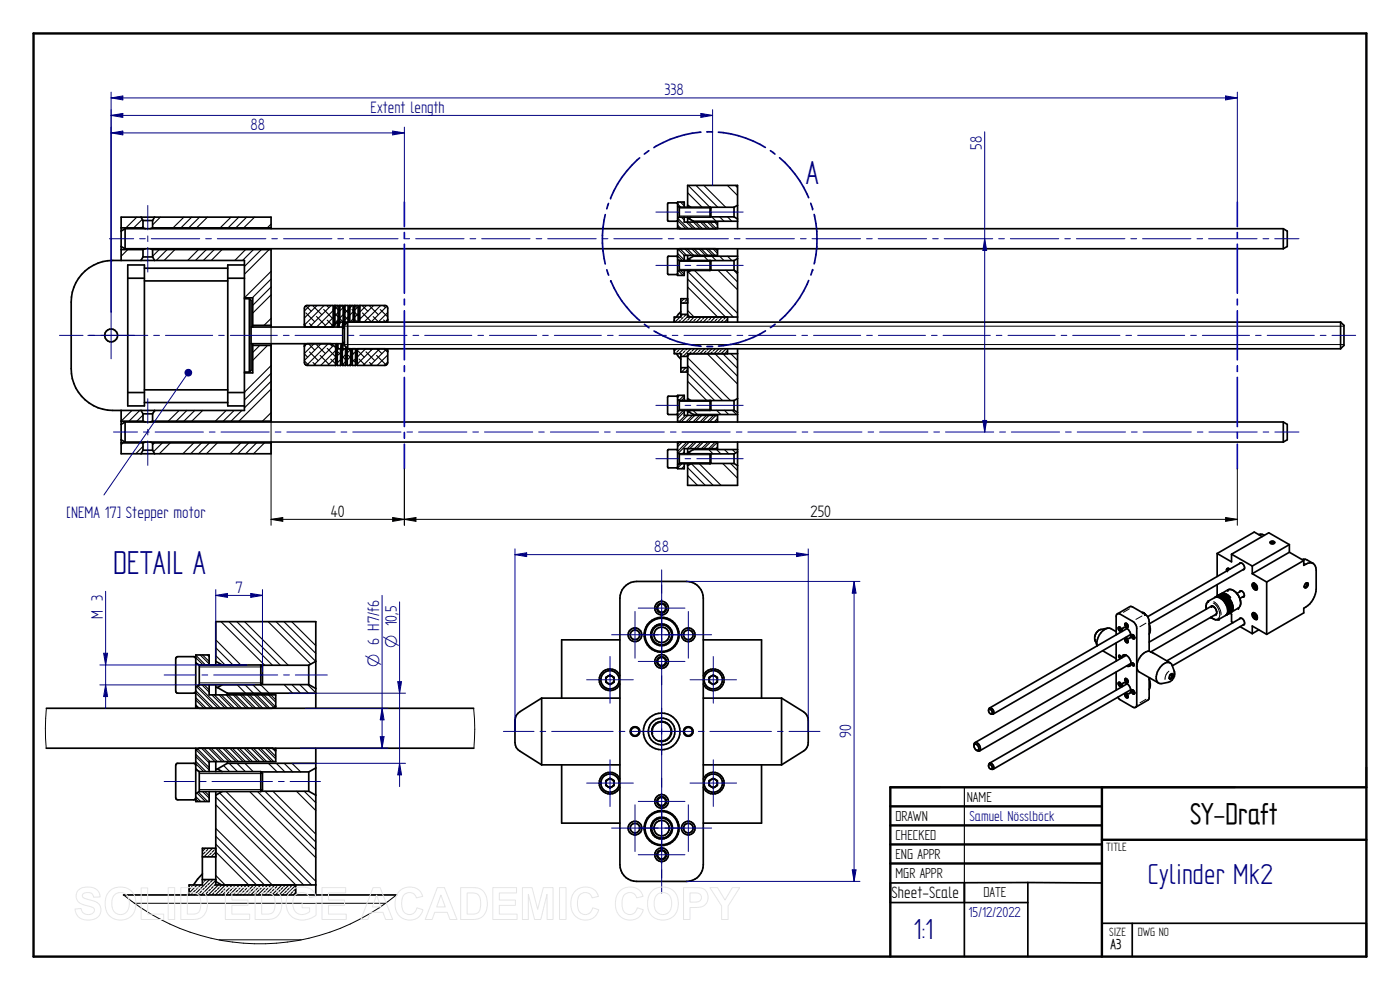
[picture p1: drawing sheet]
<svg xmlns="http://www.w3.org/2000/svg" width="420mm" height="297mm" viewBox="0 0 420 297" stroke-linecap="round" stroke-linejoin="round" font-family="sans-serif">
<defs><g id="words">
<g font-size="11.3" fill="#000080">
<text x="241.8" y="55.1">A</text>
<text x="33.9" y="172.2">DETAIL A</text>
</g>
<text font-size="10.1" x="357.2" y="247.2">SY-Draft</text>
<g font-size="9.8" fill="#000080">
<text x="344.5" y="265.1">Cylinder Mk2</text>
<text x="274.1" y="281.8">1:1</text>
</g>
<g font-size="5.6" fill="#000080">
<text x="199.4" y="28.5">338</text>
<text x="111.2" y="33.8">Extent length</text>
<text x="75.1" y="39">88</text>
<text x="294.7" y="45" transform="rotate(-90 294.7 45)">58</text>
<text x="20" y="155.5">[NEMA 17] Stepper motor</text>
<text x="196.3" y="165.6">88</text>
<text x="70.6" y="177.8">7</text>
<text x="30.8" y="185.6" transform="rotate(-90 30.8 185.6)">M 3</text>
<text x="255.5" y="221.6" transform="rotate(-90 255.5 221.6)">90</text>
</g>
<g font-size="5.6">
<text x="99.3" y="155">40</text>
<text x="243.2" y="155">250</text>
<text x="267.5" y="269.5">Sheet-Scale</text>
</g>
<g font-size="5.4" fill="#000080">
<text x="119.1" y="194.4" transform="rotate(-90 119.1 194.4)">O 10,5</text>
<text x="113.8" y="200" transform="rotate(-90 113.8 200)">O 6 H7/f6</text>
</g>
<g font-size="4.9">
<text x="290.1" y="240.5">NAME</text>
<text x="268.7" y="246.3">DRAWN</text>
<text x="268.7" y="252">CHECKED</text>
<text x="268.7" y="257.7">ENG APPR</text>
<text x="268.7" y="263.4">MGR APPR</text>
<text x="295.2" y="269.1">DATE</text>
</g>
<g font-size="4.9" fill="#000080">
<text x="290.9" y="246.3">Samuel Nösslböck</text>
<text x="290.6" y="275.3">15/12/2022</text>
</g>
<text font-size="4.8" x="333.3" y="284.8">A3</text>
<g font-size="4.1">
<text x="332" y="255.3">TITLE</text>
<text x="332.9" y="280.7">SIZE</text>
<text x="341.5" y="280.7">DWG NO</text>
</g>
</g></defs>
<path d="M10.1 10h400v277h-400zM330.7 236.2v50.8M410.1 236.2h-142.9v50.8M267.2 241.9h63.5M267.2 247.6h63.5M267.2 253.4h63.5M267.2 259.1h63.5M330.7 252h79.4" fill="none" stroke="#000" stroke-width=".72"/>
<g fill="none" stroke="#000" stroke-width=".34">
<path d="M206.4 57.8l4.3 4.3M206.5 55.6l6.5 6.5M208.9 55.6l6.5 6.6M211.2 55.6l6.6 6.6M218.3 55.6l3 3.1M220.7 55.6l.6 .7M38.3 74.9l-1.9 2M41.1 65.2l-3.3 3.2M42.5 77.8l-.3 .3M42.7 65.8l-2.6 2.6M42.9 67.9l-.4 .5M47.8 74.9l-2 2"/>
<path d="M48.1 65.2l-2.3 2.3M50.2 74.9l-3.3 3.2M52.5 74.9l-3.2 3.2M55.2 65.2l-3.3 3.2M57.5 65.2l-3.2 3.2M59.6 74.9l-3.3 3.2M59.9 65.2l-3.3 3.2M61.9 74.9l-3.2 3.2M62.3 65.2l-3.3 3.2M64.3 74.9l-3.3 3.2M66.6 74.9l-3.2 3.2M69.3 65.2l-3.2 3.2"/>
<path d="M71.7 65.2l-3.3 3.2M73.7 74.9l-3.2 3.2M74 65.2l-3.2 3.2M76.1 74.9l-3.3 3.2M76.4 65.2l-3.3 3.2M78.4 74.9l-5 5.1M80.8 74.9l-7.4 7.4M81.4 67.2l-1.2 1.2M203.4 61.2l.9 .9M203.4 76.8l1.4 1.3M203.4 65.4l3.2 3.2M203.4 67.6l1 1"/>
<path d="M203.4 76l1.9 2M203.4 66.1l2.5 2.5M203.4 68.2l.2 .3M203.5 74.8l1.8 1.8M204.1 74.6l2 2M204.2 60.6l1.1 1.2M204.5 65.2l.8 .8M204.9 60.6l.4 .4M205.2 65.2l.1 .1M205.5 74.6l2 2M206 66.6l2 2M206.2 74.6l2 2"/>
<path d="M206.7 66.6l2 2M206.9 65.4l.6 .7M207.6 74.6l2 2M208.1 66.6l2 2M208.3 74.6l2 2M208.8 66.6l2 2M209.8 74.6l1.9 2M210.2 66.6l2 2M210.4 74.6l2 2M210.9 66.6l2 2M211.3 76.9l1.2 1.2M211.9 74.6l2 2"/>
<path d="M212.3 66.6l2 2M212.5 74.6l2.1 2M213.1 66.6l1.9 2M213.6 65.1l1.3 1.3M213.6 76.9l1.3 1.3M214 74.6l1.3 1.4M214.4 66.6l.9 .9M214.7 74.6l.6 .7M215.2 66.6l.1 .2M216 76.9l1.3 1.3M216 65.1l1.3 1.3M218.3 76.9l1.4 1.3"/>
<path d="M218.3 65.1l1.3 1.3M221.2 65.6l.1 .1M81.4 95.5l-2.2 2.1M81.4 81.4l-8 8M81.4 83.7l-5.7 5.7M81.4 88.5l-5.5 5.4M81.4 86.1l-5.5 5.5M91.8 91.7l1.6 1.6M91.8 93.9l2.6 2.6M92.9 97.1l1 1M93 91.7l-1.7 1.6M94 91.8l2.6 2.6"/>
<path d="M95 95l2.6 2.6M95.2 91.7l-3.9 3.7M97.1 92.8l2.6 2.7M97.3 91.7l-5.9 5.8M98 91.7l.7 .6M98.2 96.1l1.7 1.6M99.4 91.7l-6.5 6.4M100 95.3l-2.9 2.8M100 97.4l-.7 .7M100 93.2l-5 4.9M100.5 91.9l1 1.1M100.5 94.1l1 1"/>
<path d="M101.5 95.9l-1 1M101.5 91.7l-1 1M101.5 93.8l-1 1M102 95.6l.9 1M102.4 91.8l.6 .5M103 96.5l-.1 .1M103 92.3l-1 1M103 94.4l-1 1M103.5 92.8l1 1M103.5 95l1 1M103.6 91.7l-.1 .1M104.5 92.9l-1 1"/>
<path d="M104.5 95l-1 1M105 96.4l.1 .2M105 94.3l.1 .1M105.6 92.8l.4 .4M105.7 91.7l-.7 .7M106 93.5l-1 1M106 95.7l-1 .9M106.5 93.7l1 1M106.5 91.7l.7 .6M106.7 96l.6 .6M107.5 96.3l-.4 .3M107.5 92l-1 1"/>
<path d="M107.5 94.1l-1 1.1M108 95.2l.2 .3M108.7 91.7l1.7 1.7M108.8 93.9l2.6 2.6M110 91.7l-2 1.9M110.9 91.8l2.6 2.6M112 95l1.7 1.6M112.1 91.7l-4.1 4.1M114.1 92.9l2.3 2.2M114.2 91.7l-4.9 4.9M115 91.7l.6 .6M115.1 96l.6 .6"/>
<path d="M116.1 91.9l-4.7 4.7M116.3 95.9l-.7 .7M116.4 93.8l-2.9 2.8M203 95.1l-.3 .4M203.4 82.4l.2 .2M203.7 81.3l1.3 1.3M204.1 95.1l-1.5 1.5M204.2 96.1l-.5 .5M204.2 81.2l1.1 1.1M204.9 94.3l-.6 .6M205 95.3l-.5 .5M205.3 90.7l-.2 .2"/>
<path d="M205.3 89.6l-1 1M205.8 94.5l-.5 .5M206.1 89.9l-.5 .5M206.1 96.3l-.3 .3M206.4 95l-1.7 1.6M206.4 90.7l-.2 .2M206.4 83.7l11.4 11.4M206.4 86.1l9 9M206.4 93.2l1.9 1.9-1.5 1.5M206.5 81.6l13.6 13.5M206.9 95.5l-.5 .5M207.3 95.1l-.1 .1"/>
<path d="M207.9 96.6h.1M208.4 81.2l12.9 12.8M208.7 95.8l-.5 .5M209.4 95.1l-.4 .4M210.4 95.1l-1.5 1.5M210.6 96.1l-.5 .5M211.4 95.3l-.5 .5M212.5 96.3l-.4 .3M212.5 95.1l-1.4 1.5M213.3 95.5l-.5 .5M213.6 95.1v.1M214.3 96.6h-.1"/>
<path d="M214.7 95.1l-1.5 1.5M215.1 95.8l-.5 .5M215.5 81.1l5.8 5.9M215.7 95.1l-.3 .4M216.8 95.1l-1.5 1.5M216.9 96.1l-.5 .5M217.8 95.3l-.6 .5M217.8 81.1l3.5 3.5M218.3 95.7l-.9 .9M220.2 81.1l1.1 1.2M78 103.6l-2.1 2.1M80.3 103.6l-4.4 4.5"/>
<path d="M81.4 114.4l-8 8M81.4 112l-8 8M81.4 109.7l-8 8M81.4 116.8l-9.7 9.6M91.3 108.3l1.4 1.3M91.3 106.2l1 .9M92.1 103.1l-.8 .8M92.6 103.1l1.8 1.9M92.9 105.6l2.6 2.6M93.9 108.8l.9 .8M94.3 103.1l-3 2.9M95 103.5l2.7 2.6"/>
<path d="M96.1 106.6l2.6 2.7M96.4 103.1l-5.1 5.1M98.2 104.5l2.5 2.6M98.5 103.1l-6.5 6.5M98.9 103.1l.8 .8M99.3 107.7l1.4 1.5M100.1 103.7l-6 5.9M100.7 107.3l-2.3 2.3M100.7 109.4l-.2 .2M100.7 105.2l-4.4 4.4M101.3 104.6h-.1M101.4 105.6l.8 .8"/>
<path d="M102.2 105.7l-1 1.1M102.2 107.9l-1 1M102.7 104.8l.2 .2M102.7 106.9l1 1M102.7 109.1l.6 .5M103.4 104.6l-.7 .7M103.7 106.4l-1 1M103.7 108.5l-1 1M104.6 106.6l.6 .7M104.7 104.6l.5 .6M105.2 104.9l-1 1M105.2 107l-1 1"/>
<path d="M105.2 109.1l-.5 .5M105.7 107.8l1 1M105.7 105.7l.4 .4M106.7 105.5l-1 1M106.7 107.6l-1 1M107.6 104.6l-.4 .4 2.1 2.1M107.8 107.7l1.9 1.9M109.7 104.6l-2.5 2.5M109.8 105.6l2.7 2.6M110.9 108.8l.9 .8M111 104.6l.4 .4M111.8 104.6l-4.6 4.7"/>
<path d="M113 106.6l2.6 2.7M113.1 104.6l1.5 1.5M114 104.6l-5 5M115.3 104.6l1.1 1.1M115.9 104.8l-4.8 4.8M116.2 107.7l.2 .1M116.4 106.5l-3.2 3.1M116.4 108.6l-1.1 1M202.9 105.9l-.3 .2M203.1 104.6l-.8 .7M203.7 105.1l-.5 .5M203.9 118.6l-.5 .6"/>
<path d="M204.1 104.6l-.1 .2M204.5 110.6l-.2 .2M204.8 106.1l-.5 .4M205.2 104.6l-1.5 1.5M205.3 118.6l-1.5 1.5M205.3 119.3l-.8 .8M205.5 105.3l-.4 .5M205.9 110.3l-1.4 1.3M206.2 104.6l-.4 .4M206.3 110.9l-.5 .5M206.4 106.6l-.3 .3M206.4 107.3l12.8 12.9"/>
<path d="M206.4 109.7l10.5 10.5M206.4 112l8.1 8.2M206.4 114.4l5.7 5.7M207.3 104.6l-2.3 2.3M207.4 105.6l-.5 .5M208.2 104.8l-.5 .5M209.3 105.8l-.3 .3M209.4 104.6l-1.5 1.5M210.1 105l-.5 .5M210.5 104.6l-.1 .1M211.5 104.6l-1.5 1.5M211.9 105.3l-.5 .5"/>
<path d="M212.2 106.1l9.1 9.1M212.6 104.6l-.4 .4M213.6 104.6l-1.4 1.5M213.8 105.6l-.5 .5M214.6 104.8l-.5 .5M214.6 106.1l6.7 6.8M215.6 105.8l-.3 .3M215.8 104.6l-1.5 1.5M216.4 105l-.5 .5M216.9 104.6l-.2 .1M216.9 106.1l4.4 4.4M217.9 104.6l-1.5 1.5"/>
<path d="M218.3 105.3l-.5 .5M219.3 106.1l2 2.1M36.9 132.9l-.5 .6M39.6 123.1l-3.2 3.3M41.9 123.1l-3.2 3.3M42.9 124.5l-1.8 1.9M42.9 133.9l-2.1 2.2M46.3 132.9l-.5 .6M46.7 123.1l-.7 .7M48.7 132.9l-2.7 2.7M51.1 132.9l-3.3 3.2M53.8 123.1l-3.3 3.3"/>
<path d="M56.1 123.1l-3.2 3.3M58.2 132.9l-3.3 3.2M58.5 123.1l-3.3 3.3M60.5 132.9l-3.3 3.2M60.8 123.1l-3.2 3.3M62.9 132.9l-3.3 3.2M65.2 132.9l-3.2 3.2M67.9 123.1l-3.3 3.3M70.3 123.1l-3.3 3.3M72.3 132.9l-3.3 3.2M72.6 123.1l-3.3 3.3M74.6 132.9l-3.2 3.2"/>
<path d="M77 132.9l-3.3 3.2M79.4 132.9l-3.3 3.2M81.4 123.8l-2.6 2.6M81.4 126.2l-.3 .2M203.9 139.1l-.5 .6M204 132.6l-.6 .8M204.6 139.1l-1.2 1.3M204.8 132.6l-1.4 1.4M205.1 123.1l-1.7 1.7M205.3 123.6l-1.9 2M205.3 135.6l-.5 .5M205.3 139.8l-.8 .8"/>
<path d="M205.7 124.6l-2 2M206.2 132.6l-2.8 2.9M206.4 124.6l-2 2M206.9 132.6l-3.3 3.4M207.5 139.1l6.5 6.5M207.8 124.6l-2 2M208 123.1l1.3 1.3M208.3 132.6l-2 2M208.5 124.6l-2 2M209 132.6l-2 2M209.9 139.1l6.5 6.5M209.9 124.6l-2 2"/>
<path d="M210.4 132.6l-2 2M210.6 124.6l-2 2M211.1 132.6l-2 2M212 124.6l-2 2M212.5 132.6l-2 2M212.7 134.9l1.3 1.3M212.8 124.6l-2 2M213.2 132.6l-2 2M214.2 124.6l-2 2M214.7 132.6l-2 2M214.9 124.6l-2 2M215 134.9l1.4 1.3"/>
<path d="M215 123.1l1.4 1.3M215.2 132.8l-1.9 1.8M215.3 125.6l-1 1M215.3 126.3l-.1 .1M215.3 134.1l-.5 .5M216.9 139.1l4.4 4.4M217.4 134.9l1.3 1.3M217.4 123.1l1.3 1.3M219.3 139.1l2 2.1M219.7 123.1l1.4 1.3M219.8 134.9l1 1M205.3 140.5l-.1 .1"/>
<path d="M206.4 140.3l5.3 5.3M206.4 142.7l2.9 2.9M289.4 236.2v28.6"/>
</g>
<g fill="none" stroke="#000" stroke-width=".51">
<path d="M36.4 74.9h6.5M36.4 74l1.1 .6M36.4 68.4h6.5M37.5 74.6h347.6M37.5 68.6v6M37.5 68.6l-1.1 .7M37.5 68.6h347.6M38.3 79.5h5v42.3h-5zM42.3 65.2l.6 1M42.9 77.1l-.6 1M42.9 66.2v2.2M42.9 74.9v2.2"/>
<path d="M42.9 77.1h2.9M42.9 68.4l.8 .2M42.9 66.2h2.9M43.7 74.6l-.8 .3M45 74.6l.8 .3M45.8 68.4l-.8 .2M45.8 74.9h35.6M45.8 66.2v2.2M45.8 74.9v2.2M45.8 77.1l.6 1M45.8 68.4h35.6M46.4 65.2l-.6 1"/>
<path d="M73.4 79.5h-5v42.3h5M81.4 68.6v-3.4h-45v12.9M81.4 74.6v23.5M203.4 61.2l-.3-.3-2.7 .1v5.1l.2 .3h2.5l.3-.3M203.4 77.2l-.3-.3-2.7 .1v5.1l.2 .3h2.5l.3-.3M203.4 77.9l.5 .2M203.4 61.8l.5 .3M203.4 74.6v8h1.9v-1.4M203.4 68.4l.5 .2M203.9 78.1l16.4 .1M203.9 62.1h9.2M203.9 65.2l-.5 .2"/>
<path d="M203.9 65.2h9.2M203.9 74.6l-.5 .3M203.9 62.1v3.1M203.9 78.1v3.1M205.3 62.1v-1.5h-1.9v8M205.3 65.2v1.4h10v2M206.4 76.6v1.5M206.4 65.4l.2 .1M206.4 62.1v-6.5h14.9v13M206.4 65.2v1.4M206.4 61.6l.9 .5M206.6 77.7l-.2 .1"/>
<path d="M206.6 77.7l.7 .4M206.6 65.5l1.5 .9M207.3 65.2l-.7 .3M208.1 66.4v.2M208.1 76.6v.3M208.1 76.9l-1.5 .8M208.1 76.9h13.2M208.1 66.4h13.2M213.1 62.1l.2 .3v2.5l-.2 .3M213.1 62.1v3.1M213.1 78.1l.2 .3v2.5l-.2 .3zM213.1 62.2h7.2"/>
<path d="M213.1 65.1h7.2M214.8 74.6l.5 .3M215.3 74.6v2h-10v1.5M215.3 68.4l-.5 .2M220.3 62.2v2.9M220.3 78.2v2.9M220.3 65.1l1 .6M221.3 74.6v22M221.3 61.6l-1 .6M221.3 77.6l-1 .6M385.1 68.6l1.2 .7v4.7l-1.2 .6M385.1 68.6v6"/>
<path d="M38.3 83.5h5M43.3 84.3h25.1M43.3 80.5h25.1M68.4 83.5h5M73.4 89.6h1.4M73.4 83.5v38.3M73.4 83.5v-5.4h-39.5a12.4 12.4 0 0 0-12.5 12.5v20a12.5 12.5 0 0 0 12.5 12.5h39.5v-1.3M73.4 89.4h2.5v8.7M74.8 89.6v22M74.8 89.6l.5 .5v21l-.5 .5M75.3 98.1h27.6M75.9 97.6h5.5"/>
<path d="M91.3 97.3l.5 .7 .3 .1M99.3 98.1l.7-.4v-6h-8.2l-.5 .8v5.6M100 92.8h.4M100.4 97.5v.1M100.4 97.3v.1M100.4 91.7v6.1l-.5 .3v-.4M100.5 91.7v5.6M100.5 91.7h1l-.2 4.9M101.3 96.6v.6M101.3 97.2v.9M101.3 96.6l-.8 .7M101.4 96.7l-.1 .5"/>
<path d="M101.9 91.9l-.2 6.2M102 91.7l-.2 6.4M102 91.7h-.1M102 91.7h1v4.9h-1M102.9 98.1v5M102.9 98.1l.5 .5M102.9 96.7l-.1 1.4M103.4 97.6l.9-1v8l-.9-1zM103.5 96.7l-.3 1.8M103.5 91.7v4.9h298.8M103.5 91.7l-.3 6.7M103.5 91.7h1v4.9"/>
<path d="M105 91.7v4.9M105 91.7l-.3 4.9M105 91.7h1v4.9M106.5 91.7l-.3 4.9M107.5 96.6v-4.9h-1v4.9M108 91.7l-.3 4.9M108 91.7v4.9M108 91.7h7.9l.5 .8v4.1M116.4 95.8l-.5 .7-.3 .1M202.3 96.3l-.1 .3M203.9 81.2l-.5 .2M203.9 81.2h9.2"/>
<path d="M204.3 90.9h2.1M204.3 94.3h2.1M204.3 93.5l-1.3 1.6M206.4 89.6h-2.1v5.5h-2v1.5M206.4 94.6l.8 .5M206.4 81.2v13.9h14.9M207.3 81.2l-.9 .5M213.1 81.1h7.2M218.3 95.1v1.5M220.3 81.1l1 .6M402.3 96.6v8M402.3 96.6l1 1v6l-1 1"/>
<path d="M38.3 117.8h5M43.3 117h25.1M68.4 117.8h5M73.4 111.6h1.4M75.3 103.1h27.6M75.9 103.6h5.5M75.9 103.1v8.8h-2.5M81.4 103.1v23.5M92.1 103.1l-.3 .2-.5 .6M99.3 103.1l1.4 1.1v5.4l-8.9-.1-.5-.7v-5.7M100.9 103.1l-.1 1M101 103.1l-.3 6.5"/>
<path d="M101.2 104.5v5.1h1M101.2 104.5l.1 .1M101.3 104.1v.5M101.3 104.1v.4M101.3 104.6h.9v5M101.4 103.1l-.1 1M102.4 103.1l-.1 1.5M102.5 103.1l-.3 6.5M102.7 104.6h1v5h-1zM102.9 103l-.1 1.6M103.4 102.6l-.5 .5M103.8 104.1l-.1 .5"/>
<path d="M104 104.3l-.3 5.3M105.2 104.6v5M105.3 109.6h-.1M105.5 104.6l-.2 4.7M105.7 104.6v5h1M106.7 104.6v5M107 104.6l-.3 5M115.6 104.6l.3 .1 .5 .8M116.4 104.6v4.2l-.5 .7-8.7 .1v-5M202.2 104.6l.1 .4M202.3 104.6v1.5h2v5.5h2.1M203 106.1l1.3 1.7"/>
<path d="M203.4 119.2l-.3-.3-2.7 .1v5.1l.2 .3h2.5l.3-.3M203.4 119.8l.5 .3M204.3 106.9h2.1M204.3 110.3h2.1M206.4 119.6l.9 .5M207.2 106.1l-.8 .5M218.3 104.6v1.5M221.3 106.1h-14.9v14M221.3 119.6l-1 .6M221.3 104.6v22M402.3 104.6h-298.1v5h1M36.4 132.9h6.5"/>
<path d="M36.4 123.1v13h45v-3.5M36.4 126.4h6.5M36.4 132l1.1 .6M37.5 132.6h347.6M37.5 126.6v6M37.5 126.6l-1.1 .7M37.5 126.6h347.6M42.3 123.1l.6 1.1M42.9 124.2v2.2M42.9 132.9v2.2M42.9 135.1l-.6 1M42.9 135.1h2.9"/>
<path d="M42.9 126.4l.8 .2M42.9 124.2h2.9M43.3 120.8h25.1M43.7 132.6l-.8 .3M45 132.6l.8 .3M45.8 132.9v2.2M45.8 132.9h35.6M45.8 135.1l.6 1M45.8 124.2v2.2M45.8 126.4h35.6M45.8 126.4l-.8 .2M46.4 123.1l-.6 1.1"/>
<path d="M203.4 135.2l-.3-.3-2.7 .1v5.1l.2 .3h2.5l.3-.3M203.4 135.8l.5 .3M203.4 132.6v8h1.9v-1.5M203.4 126.4l.5 .2M203.9 136.1l16.4 .1M203.9 120.1h9.2M203.9 139.1l-.5 .3M203.9 123.1l-.5 .3M203.9 139.1h9.2M203.9 132.6l-.5 .3M203.9 120.1v3M203.9 136.1v3"/>
<path d="M205.3 120.1v-1.5h-1.9v8M205.3 123.1v1.5h10v2M206.4 134.6v1.5M206.4 123.4l.2 .1M206.4 123.1v1.5M206.6 135.7l-.2 .1M206.6 135.7l.7 .4M206.6 123.5l1.5 .9M207.3 139.1l-.9 .6M207.3 123.1l-.7 .4M208.1 124.4v.2M208.1 134.6v.3"/>
<path d="M208.1 134.9l-1.5 .8M208.1 134.9h13.2M208.1 124.4h13.2M213.1 120.1l.2 .3v2.5l-.2 .2zM213.1 136.1l.2 .3v2.5l-.2 .2zM213.1 120.2h7.2M213.1 139.1h7.2M214.8 132.6l.5 .3M215.3 126.4l-.5 .2M215.3 132.6v2h-10v1.5M220.3 123.1h-16.4M220.3 120.2v2.9"/>
<path d="M220.3 136.2v2.9M220.3 139.1l1 .6M220.3 123.1l1 .6M221.3 132.6v13h-14.9v-6.5M221.3 135.6l-1 .6M385.1 126.6l1.2 .7v4.7l-1.2 .6M385.1 126.6v6M267.2 236.2h15M330.7 236.2h40M410.1 230.2v6M330.7 259.1v5.8l-22.2-.1M289.4 264.8v22.2"/>
<path d="M308.5 264.8v22.2M308.5 264.8l-41.3 .1v5.9h41.3M339.8 277v10M330.7 287v-10h79.4v10"/>
<circle cx="33.4" cy="100.6" r="1.94"/>
</g>
<g fill="#000">
<circle cx="99.9" cy="97.7" r=".25"/>
<circle cx="100" cy="97.7" r=".25"/>
<circle cx="100.4" cy="97.5" r=".25"/>
<circle cx="100.5" cy="91.7" r=".25"/>
<circle cx="101.4" cy="96.7" r=".25"/>
<circle cx="102" cy="96.6" r=".25"/>
<circle cx="102.9" cy="96.7" r=".25"/>
<circle cx="103.5" cy="96.6" r=".25"/>
<circle cx="202.3" cy="95.8" r=".17"/>
<circle cx="100.8" cy="104.1" r=".25"/>
<circle cx="101.2" cy="104.5" r=".25"/>
<circle cx="101.3" cy="104.4" r=".25"/>
<circle cx="102.2" cy="104.6" r=".25"/>
<circle cx="103.7" cy="104.6" r=".25"/>
<circle cx="104.3" cy="104.6" r=".25"/>
<circle cx="217.5" cy="106.1" r=".17"/>
</g>
<g fill="none" stroke="#000" stroke-width=".3">
<path d="M203.9 78.4h9.4M203.9 64.8h9.4M203.9 62.4h9.4M81.4 97.6v60M103.4 97.9h299.9M203.9 80.8h9.4M103.4 103.4h299.9M203.9 138.8h9.4M203.9 136.4h9.4M203.9 122.8h9.4M203.9 120.4h9.4M81.4 155.8l3.5-.5v1.1z"/>
<path d="M81.4 155.8h289.9M117.8 155.3l3.6 .5-3.6 .6zM121.4 155.8l3.4-.5v1.1zM121.4 140.6v17M367.8 155.3l3.5 .5-3.5 .6zM371.3 140.6v17"/>
</g>
<g fill="none" stroke="#000080" stroke-width=".3">
<path d="M32.8 71.6h7.3M41.9 71.6h1.7M44.4 61.6v7.4M44.4 70.8v1.7M44.4 74.3v7.3M45.4 71.6h14.5M61.7 71.6h1.7M65.2 71.6h14.6M81.6 71.6h1.7M85.1 71.6h14.5M101.4 71.6h1.7M104.9 71.6h14.6"/>
<path d="M121.2 71.6h1.7M124.7 71.6h14.6M141 71.6h1.8M144.6 71.6h14.5M160.9 71.6h1.7M164.4 71.6h14.5M180.7 71.6h1.7M184.2 71.6h14.5M196.8 63.6h7M196.8 79.6h7M200.6 71.6h1.7M204 71.6h14.6"/>
<path d="M205.6 63.6h1.7M205.6 79.6h1.7M209.1 63.6h13.9M209.1 79.6h13.9M220.4 71.6h1.7M223.9 71.6h14.5M240.2 71.6h1.7M243.7 71.6h14.6M260 71.6h1.8M263.6 71.6h14.5M279.9 71.6h1.7M283.4 71.6h14.5"/>
<path d="M299.7 71.6h1.7M303.2 71.6h14.5M319.6 71.6h1.7M323 71.6h14.6M339.4 71.6h1.7M342.9 71.6h14.5M359.2 71.6h1.7M362.7 71.6h14.6M379 71.6h1.8M382.6 71.6h7.2M33.3 93.6v14.1M17.9 100.6h7"/>
<path d="M26.4 100.6h18M44.4 119.6v7.4M46.1 100.6h1.8M49.6 100.6h14.2M65.6 100.6h1.7M69.1 100.6h14.2M85 100.6h1.8M88.6 100.6h14.1M104.5 100.6h1.7M108 100.6h14.2M123.9 100.6h1.8M127.5 100.6h14.1"/>
<path d="M143.4 100.6h1.7M146.9 100.6h14.2M162.8 100.6h1.7M166.4 100.6h14.1M182.3 100.6h1.7M185.8 100.6h14.2M201.7 100.6h1.7M205.3 100.6h14.1M221.2 100.6h1.7M224.7 100.6h14.1M240.7 100.6h1.6M244.2 100.6h14.1"/>
<path d="M260.1 100.6h1.7M263.6 100.6h14.1M279.6 100.6h1.7M283 100.6h14.2M299 100.6h1.7M302.5 100.6h14.1M318.5 100.6h1.7M321.9 100.6h14.2M337.9 100.6h1.7M341.4 100.6h14.1M357.3 100.6h1.8M360.8 100.6h14.2"/>
<path d="M376.8 100.6h1.7M380.3 100.6h14.2M396.2 100.6h1.8M399.7 100.6h7.2M34.1 129.6h7.2M43 129.6h1.8M44.4 128.8v1.7M44.4 132.3v7.3M46.6 129.6h14.4M62.8 129.6h1.7M66.3 129.6h14.5M82.6 129.6h1.7"/>
<path d="M86.1 129.6h14.5M102.4 129.6h1.7M105.9 129.6h14.4M122.1 129.6h1.7M125.6 129.6h14.5M141.9 129.6h1.7M145.4 129.6h14.5M161.7 129.6h1.7M165.2 129.6h14.5M181.4 129.6h1.7M184.9 129.6h14.5M196.8 121.6h7"/>
<path d="M196.8 137.6h7M201.2 129.6h1.7M204.7 129.6h14.4M205.6 121.6h1.7M205.6 137.6h1.7M209.1 121.6h13.9M209.1 137.6h13.9M221 129.6h1.7M224.4 129.6h14.5M240.7 129.6h1.7M244.2 129.6h14.5M260.5 129.6h1.7"/>
<path d="M264 129.6h14.5M280.2 129.6h1.8M283.7 129.6h14.5M300 129.6h1.7M303.5 129.6h14.5M319.8 129.6h1.7M323.3 129.6h14.5M339.5 129.6h1.8M343.1 129.6h14.4M359.3 129.6h1.7M362.8 129.6h14.5M379.1 129.6h1.7"/>
<path d="M382.6 129.6h7.2"/>
</g>
<g fill="none" stroke="#00f" stroke-width=".51">
<path d="M121.4 60.6v7.4M121.4 69.8v1.7M121.4 73.3v14.7M371.3 60.6v7.4M371.3 69.8v1.7M371.3 73.3v14.7M121.4 89.7v1.8M121.4 93.3v14.6M371.3 89.7v1.8M371.3 93.3v14.6M121.4 109.8v1.7M121.4 113.2v14.8"/>
<path d="M371.3 109.8v1.7M371.3 113.2v14.8M121.4 129.8v1.7M121.4 133.3v7.3M371.3 129.8v1.7M371.3 133.3v7.3"/>
</g>
<path d="M81.4 155.8l3.5-.5v1.1zM117.8 155.3l3.6 .5-3.6 .6zM121.4 155.8l3.4-.5v1.1zM367.8 155.3l3.5 .5-3.5 .6z" fill="#000"/>
<path d="M245.2 71.8a27.9 27.9 0 0 1-.9 7.4" fill="none" stroke="#000080" stroke-width=".51"/>
<circle cx="243.9" cy="80.9" r=".25" fill="#000080"/>
<path d="M183.3 84.2a30.8 30.8 0 0 0 8.7 12M193.4 97.3l1.4 1M196.3 99.3a32.1 32.1 0 0 0 14.1 4.6M229.7 99.3a31.6 31.6 0 0 1-14.1 4.5M232.6 97.3l-1.4 1M242.7 84.2a31.3 31.3 0 0 1-8.7 12M243.9 80.9l-.5 1.6M212.2 104h1.7" fill="none" stroke="#000080" stroke-width=".51"/>
<circle cx="183.3" cy="84.2" r=".25" fill="#000080"/>
<path d="M181.6 64.4a32 32 0 0 0 0 14.8M182.6 61l-.5 1.7M182.1 80.9l.6 1.7" fill="none" stroke="#000080" stroke-width=".51"/>
<circle cx="183.2" cy="59.4" r=".25" fill="#000080"/>
<path d="M210.3 39.7a32 32 0 0 0-14.1 4.6M213.8 39.6h-1.7M215.6 39.7a31.7 31.7 0 0 1 14.1 4.5M192 47.4a31.9 31.9 0 0 0-8.7 11.9M194.7 45.2l-1.3 1M231.2 45.2l1.4 1M234 47.3a32.5 32.5 0 0 1 8.7 12M243.3 61l.6 1.6" fill="none" stroke="#000080" stroke-width=".51"/>
<circle cx="243.9" cy="62.6" r=".25" fill="#000080"/>
<path d="M244.3 64.3a28.7 28.7 0 0 1 .9 7.5" fill="none" stroke="#000080" stroke-width=".51"/>
<g fill="none" stroke="#000" stroke-width=".34">
<path d="M58.7 198.7l.5 .5M58.7 196.6l3 2.9M58.7 197.3l2.2 2.2M60.1 196.5l2.7 2.7M60.8 196.5l2 2M62.2 196.5l.6 .6M64.8 196.7l2.8 2.8M64.8 194.4l5.1 5.1M64.8 192l7.5 7.5M66.3 186.5l13.1 13.1M68.7 186.5l13.1 13.1M71.1 186.5l13 13.1"/>
<path d="M73.4 186.5l13.1 13.1M80.5 186.5l12.7 12.8M82.8 186.5l11.9 11.9M85.2 186.5l9.6 9.5M87.5 186.5l7.3 7.2M94.6 186.5l.2 .1M58.7 207.9l4.7 4.6M58.7 210l2.5 2.5M58.7 209.3l3.2 3.2M58.7 207.2l5.3 5.3M58.7 211.5l1.1 1M59 206l6.5 6.5"/>
<path d="M59.4 205.7l6.8 6.8M60.6 205.5l2.2 2.2M61.3 205.5l1.5 1.5M63.6 208.5l4 4M64.3 208.5l4 4M65.7 208.5l4 4M66.4 208.5l4 4M67.8 208.5l4 4M68.5 208.5l4 4M70 208.5l3.9 4M70.6 208.5l4.1 4M71.2 205.5l2.5 2.5"/>
<path d="M72.1 208.5l4 4M72.8 208.5l4 4M73.6 205.5l2.5 2.5M74.2 208.5l4 4M74.9 208.5l4 4M75.9 205.5l2.5 2.5M76.3 208.5l4 4M77 208.5l4 4M78.3 205.5l2.5 2.5M78.4 208.5l3.8 3.8M79.2 208.5l3.4 3.5M80.5 208.5l2.3 2.2"/>
<path d="M81.3 208.5l1.5 1.5M82.7 208.5l.1 .1M85.2 205.4l2.6 2.6M87.6 205.4l2.6 2.6M89.9 205.4l2.7 2.6M92.3 205.4l2.5 2.5M58.7 230.5l.9 .9M58.7 226.3l4.1 4M58.7 228.4l3.1 3.1M58.7 227l4.1 4M58.7 239l1.5 1.5M58.7 229.1l2.4 2.4"/>
<path d="M58.7 239.7l.8 .8M58.9 225l3.9 3.9M59.1 237.9l2.6 2.6M59.3 224.7l3.8 3.8M59.5 237.7l2.8 2.8M60.5 224.5l4 4M60.8 237.5l2 2M61.2 224.5l4 4M61.5 237.5l1.3 1.3M62.6 224.5l4 4M63.3 224.5l4 4M64.8 239.1l26.3 26.4"/>
<path d="M64.8 224.5l3.9 4M65.4 224.5l4.1 4M65.9 237.9l27.6 27.6M66.9 224.5l4 4M67.1 229.7l1.8 1.8M67.6 224.5l4 4M67.8 237.5l27 26.9M68.8 229l2.5 2.5M69 224.5l4 4M69.7 224.5l4 4M71.1 229l2.5 2.5M71.1 224.5l4 4"/>
<path d="M71.8 224.5l4 4M73.2 224.5l4 4M73.5 229l2.5 2.5M73.9 224.5l4 4M74.9 237.5l19.9 19.8M75.3 224.5l4.1 4M76.1 224.5l3.9 4M77.3 237.5l17.5 17.5M77.5 224.5l4 4M78.2 224.5l4 4M79.5 237.4l15.3 15.2M79.6 224.5l3.2 3.2"/>
<path d="M80.3 224.5l2.5 2.4M80.5 229l2.7 2.6M81.7 224.5l1.1 1.1M81.9 237.4l12.9 12.9M82.9 229l2.6 2.6M85.3 229l2.6 2.6M87.6 229l2.6 2.6M89 237.4l5.8 5.8M91.3 237.4l3.5 3.4M94.7 229l.1 .1M61.6 255.7l-.5 .5M61.7 254.5l-1 .9"/>
<path d="M62.3 254.9l-.4 .5M62.6 256.8l-.3 .3M62.7 254.5l-.1 .1M63.3 257.1l1.5-1.4 9.8 9.8M63.4 255.9l-.5 .6M63.8 254.5l-2.6 2.6M64.2 255.1l-.5 .6M64.5 257l-.1 .1M64.8 253.3l12.2 12.2M64.8 250.9l14.6 14.6M64.8 254.6l-.3 .2M64.8 248.5l16.9 17"/>
<path d="M64.8 241.5l24 24M57.1 265.5l-.3 .3M57.6 266l-.5 .5M57.8 267.9l-.5 .5M58.1 265.5l-.2 .2M58.6 267.1l-.5 .5M59.2 265.5l-2.4 2.4M59.4 266.3l-.5 .5M59.7 268.1l-.4 .4M60.2 265.5l-.5 .5M60.5 267.3l-.5 .5M61 264.7l-.3 .3"/>
<path d="M61.3 266.5l-.5 .5M61.6 268.4l-.1 .1M61.8 263.9l-.5 .5M62.1 265.7l-.5 .5M62.3 267.6l-.4 .5M62.9 265l-.5 .5M62.9 263.9l-4.6 4.6M63.2 266.8l-.6 .5M63.7 264.2l-.5 .5M64 266l-.6 .5M64.2 267.9l-.5 .5M64.8 262.7l2.8 2.8"/>
<path d="M64.8 265.2l-.5 .5M64.8 264.2l-4.4 4.3M65 267.1l-.5 .5M65.5 265.5l-3 3M65.8 266.3l-.5 .5M66.1 268.1l-.4 .4M66.6 265.5l-.5 .5M66.9 267.3l-.5 .5M67.6 265.5l-3 3M67.7 266.5l-.5 .5M67.9 268.4l-.1 .1M68.4 265.7l-.4 .5"/>
<path d="M68.7 267.6l-.5 .5M69.5 266.8l-.5 .5M69.8 265.5l-3.1 3M70.3 266l-.5 .5M70.6 267.9l-.5 .5M70.8 265.5l-.2 .2M71.4 267.1l-.5 .5M71.9 265.5l-3 3M72.1 266.3l-.4 .5M72.4 268.1l-.3 .4M72.9 265.5l-.5 .5M73.2 267.3l-.5 .5"/>
<path d="M74 265.5l-3 3M74 266.5l-.5 .5M74.3 268.4l-.1 .1M74.8 265.7l-.5 .5M75.1 267.6l-.5 .5M75.9 266.8l-.5 .5M76.1 265.5l-3 3M76.7 266l-.5 .5M76.9 267.9l-.5 .5M77.2 265.5l-.2 .2M77.7 267.1l-.5 .5M78.3 265.5l-3 3"/>
<path d="M78.5 266.3l-.5 .5M78.8 268.1l-.4 .4M79.3 265.5l-.5 .5M79.6 267.3l-.5 .5M80.4 266.5l-.5 .5M80.4 265.5l-3 3M80.7 268.4l-.2 .1M81.2 265.7l-.5 .5M81.4 267.6l-.4 .5M82.2 266.8l-.5 .5M82.5 265.5l-3 3M83 266l-.5 .5"/>
<path d="M83.3 267.9l-.5 .5M83.6 265.5l-.3 .2M84.1 267.1l-.5 .5M84.6 265.5l-3 3M84.9 266.3l-.5 .5M85.2 268.1l-.4 .4M85.7 265.5l-.5 .5M86 267.3l-.5 .5M86.7 265.5l-3 3M86.8 266.5l-.5 .5M87 268.4l-.1 .1M87.5 265.7l-.4 .5"/>
<path d="M87.8 267.6l-.5 .5M88.6 266.8l-.5 .5M88.8 265.6l-3 2.9M88.8 267.7l-.8 .8"/>
</g>
<g fill="#000">
<circle cx="62.7" cy="205.5" r=".17"/>
<circle cx="60.7" cy="256.5" r=".17"/>
<circle cx="56.8" cy="266.8" r=".17"/>
<circle cx="60.7" cy="263.9" r=".17"/>
</g>
<g fill="none" stroke="#000" stroke-width=".51">
<path d="M58.7 197.6l-.5-.6h-4.8l-.6 .3-.1 .3 .1 10.1 .6 .3h4.8l.3-.1 .2-.5M58.7 198.9l1.1 .6M59.8 199.5v6M59.8 199.5h18.5M62.8 199.5v-3h-4.1v16M64.8 199.5v-13h30v26M64.8 198.4l1.9 1.1M78.3 199.5v6M78.3 199.5l.5 .5v5l-.5 .5M78.3 199.6h14.4M92.7 199.6v5.8M94.8 198.4l-2.1 1.2"/>
<path d="M13.9 212.5h128.2M58.7 211.9l1.1 .6M59.8 205.5l-1.1 .6M59.8 205.5h18.5M62.8 205.5v3h20v4M64.8 205.5v3M64.8 206.2l.5 .1M65.3 206.3l2.9 1.7M66.7 205.5l-1.4 .8M68.2 208h26.6M68.2 208v.5M78.3 205.4h14.4"/>
<path d="M82.8 211.9l-1.1 .6M92.7 205.4l2.1 1.2M13.9 224.5h128.3M58.7 224.5v16h4.1v-3M58.7 229.6l-.2-.5-.3-.1h-4.8l-.3 .1-.4 .5 .1 10.1 .6 .3h4.8l.5-.6M58.7 230.9l1.1 .6M59.8 224.5l-1.1 .6M59.8 231.5v6M59.8 237.5l-1.1 .6M59.8 237.5h18.5M59.8 231.5h18.5M64.8 237.5v28h30"/>
<path d="M64.8 228.5v3M65.3 230.7l1.4 .8M65.3 230.7l-.5 .1M66.7 237.5l-1.9 1.1M68.2 229l-2.9 1.7M68.2 229h26.6M68.2 228.5v.5M78.3 231.5v6M78.3 231.5l.5 .5v5l-.5 .5M78.3 237.4h14.4M78.3 231.6h14.4M81.7 224.5l1.1 .6"/>
<path d="M82.8 224.5v4h-20v3M92.7 231.6v5.8M92.7 237.4l2.1 1.2M94.8 230.4l-2.1 1.2M94.8 224.5v44M60.7 257.1h4.1M64.8 254.5h-4.1v11h-3.9v3M37.1 268.5h81.9M56.8 267.8l-.4 .7M60.7 262.2l-2.6 3.3M60.7 263.9h4.1M64.8 264.5l1.7 1"/>
<path d="M88.8 265.5v3"/>
</g>
<path d="M13.9 212.5a65.3 65.3 0 0 0 0 12M59.8 204.9h19M59.8 200.1h19M142.1 212.5a61 61 0 0 1 .1 12M59.8 236.9h19M59.8 232.1h19M40.3 271h75.4M119 268.5a64.5 64.5 0 0 1-81.9 0M65.8 282h24.6" fill="none" stroke="#000" stroke-width=".3"/>
<g fill="none" stroke="#000080" stroke-width=".3">
<path d="M64.8 178.6l3.5-.5v1.1zM64.8 176.9v20.8M78.8 176.9v24.7M49.3 202.5h9.5M60.6 202.5h1.7M64.1 202.5h19.2M85.1 202.5h1.8M88.6 202.5h9.6M49.3 234.5h9M60.1 234.5h1.7M63.6 234.5h18.2M83.6 234.5h1.7"/>
<path d="M87.1 234.5h9.1"/>
</g>
<path d="M64.8 178.6l3.5-.5v1.1z" fill="#000080"/>
<path d="M75.3 178.1l3.5 .5-3.5 .6z" fill="none" stroke="#000080" stroke-width=".3"/>
<path d="M75.3 178.1l3.5 .5-3.5 .6z" fill="#000080"/>
<path d="M64.8 178.6h14M30 199.5h44.2M31.1 196h1.2l-.6 3.5zM30 205.5h46.3" fill="none" stroke="#000080" stroke-width=".3"/>
<path d="M31.1 196h1.2l-.6 3.5z" fill="#000080"/>
<path d="M31.7 205.5l.6 3.5h-1.2z" fill="none" stroke="#000080" stroke-width=".3"/>
<path d="M31.7 205.5l.6 3.5h-1.2z" fill="#000080"/>
<path d="M31.7 177.4v35.1M86.9 208h34.8M87.7 229h34M119.9 229l.6 3.5h-1.1z" fill="none" stroke="#000080" stroke-width=".3"/>
<path d="M119.9 229l.6 3.5h-1.1z" fill="#000080"/>
<path d="M119.4 204.5h1.1l-.6 3.5z" fill="none" stroke="#000080" stroke-width=".3"/>
<path d="M119.4 204.5h1.1l-.6 3.5z" fill="#000080"/>
<path d="M119.9 180.6v55.4M91.7 212.5h24.7M114.7 212.5l.6 3.5h-1.2zM90.2 224.5h26.2" fill="none" stroke="#000080" stroke-width=".3"/>
<path d="M114.7 212.5l.6 3.5h-1.2z" fill="#000080"/>
<path d="M114.1 221h1.2l-.6 3.5z" fill="none" stroke="#000080" stroke-width=".3"/>
<path d="M114.1 221h1.2l-.6 3.5z" fill="#000080"/>
<path d="M33.3 29.4l3.6-.6v1.2zM33.3 27.6v66M371.3 27.6v33M114.7 178.6v45.9" fill="none" stroke="#000080" stroke-width=".3"/>
<path d="M33.3 29.4l3.6-.6v1.2z" fill="#000080"/>
<path d="M367.8 28.8l3.5 .6-3.5 .6z" fill="none" stroke="#000080" stroke-width=".3"/>
<path d="M367.8 28.8l3.5 .6-3.5 .6z" fill="#000080"/>
<path d="M33.3 39.9l3.6-.6v1.2zM33.3 29.4h338M33.3 38.1v55.5M121.4 38.1v22.5" fill="none" stroke="#000080" stroke-width=".3"/>
<path d="M33.3 39.9l3.6-.6v1.2z" fill="#000080"/>
<path d="M117.8 39.3l3.6 .6-3.6 .6z" fill="none" stroke="#000080" stroke-width=".3"/>
<path d="M117.8 39.3l3.6 .6-3.6 .6z" fill="#000080"/>
<path d="M33.3 39.9h88.1M295.5 71.6l.6 3.5h-1.1z" fill="none" stroke="#000080" stroke-width=".3"/>
<path d="M295.5 71.6l.6 3.5h-1.1z" fill="#000080"/>
<path d="M295 126.2h1.1l-.6 3.4z" fill="none" stroke="#000080" stroke-width=".3"/>
<path d="M295 126.2h1.1l-.6 3.4z" fill="#000080"/>
<path d="M295.5 39.5v90.1M154.5 166.4l3.6-.5v1.1zM154.5 164.7v54.8M242.6 164.7v54.8" fill="none" stroke="#000080" stroke-width=".3"/>
<g fill="none" stroke="#000" stroke-width=".51">
<path d="M187.2 176.3a5 5 0 0 1 3.9-1.8h15a5 5 0 0 1 5 5v80a5 5 0 0 1-5 5h-15a5 5 0 0 1-5.1-5v-80a5.4 5.4 0 0 1 1.2-3.2zM186 192h-17.4v17.5M211.1 192h17.4v17.5M162.5 209.5l-6.5 4.1a3 3 0 0 0-1.5 2.5v6.7a2.87 2.87 0 0 0 1.5 2.5l6.5 4.2M181.8 203.2l1.3-.7 1.2 .7v1.5l-1.2 .7-1.3-.7zM186 209.5h-23.5v20h23.5M186 202.7a3.2 3.2 0 0 0-4.9-1.3 3.2 3.2 0 0 0 0 5.1 3.2 3.2 0 0 0 4.9-1.3M211.1 209.5h23.5M211.1 202.7a3.3 3.3 0 0 1 5-1.3 3.3 3.3 0 0 1 0 5.2 3.3 3.3 0 0 1-5-1.4M212.8 203.2l1.3-.7 1.2 .7v1.5l-1.2 .7-1.3-.7zM234.6 209.5v20M234.6 209.5l6.6 4.1a3.1 3.1 0 0 1 1.4 2.5v6.7a2.95 2.95 0 0 1-1.4 2.5l-6.6 4.2"/>
<path d="M168.6 229.5v17.5h17.4M181.8 234.2l1.3-.7 1.2 .7v1.5l-1.2 .7-1.3-.7zM186 233.7a3.2 3.2 0 0 0-4.9-1.3 3.2 3.2 0 0 0 0 5.1 3.2 3.2 0 0 0 4.9-1.3M211.1 229.5h23.5M211.1 233.7a3.3 3.3 0 0 1 5-1.3 3.3 3.3 0 0 1 0 5.2 3.3 3.3 0 0 1-5-1.4M212.8 234.2l1.3-.7 1.2 .7v1.5l-1.2 .7-1.3-.7zM228.5 229.5v17.5h-17.4"/>
<circle cx="190.6" cy="190.5" r="2.04"/>
<circle cx="190.6" cy="190.5" r="1.44"/>
<circle cx="198.6" cy="190.5" r="2.31"/>
<circle cx="198.6" cy="198.5" r="1.25"/>
<circle cx="198.6" cy="190.5" r="3.3"/>
<circle cx="198.6" cy="190.5" r="3"/>
<circle cx="198.6" cy="198.5" r="2.04"/>
<circle cx="198.6" cy="182.5" r="2.04"/>
<circle cx="198.6" cy="190.5" r="5"/>
<circle cx="198.6" cy="198.5" r="1.44"/>
<circle cx="198.6" cy="182.5" r="1.44"/>
<circle cx="198.6" cy="190.5" r="5.3"/>
<circle cx="198.6" cy="182.5" r="1.26"/>
<circle cx="206.6" cy="190.5" r="1.46"/>
<circle cx="206.6" cy="190.5" r="2.04"/>
<circle cx="183.1" cy="204" r="1.25"/>
<circle cx="183.1" cy="204" r="2.75"/>
<circle cx="190.6" cy="219.5" r="1.25"/>
<circle cx="190.6" cy="219.5" r="1.45"/>
<circle cx="198.6" cy="219.5" r="4"/>
<circle cx="198.6" cy="219.5" r="3"/>
<circle cx="198.6" cy="219.5" r="5.5"/>
<circle cx="206.6" cy="219.5" r="1.25"/>
<circle cx="206.6" cy="219.5" r="1.44"/>
<circle cx="214.1" cy="204" r="1.24"/>
<circle cx="214.1" cy="204" r="2.76"/>
<circle cx="183.1" cy="235" r="1.24"/>
<circle cx="183.1" cy="235" r="2.76"/>
<circle cx="214" cy="235" r="2.75"/>
<circle cx="214.1" cy="235" r="1.27"/>
<circle cx="190.6" cy="248.5" r="2.04"/>
<circle cx="190.6" cy="248.5" r="1.44"/>
<circle cx="198.6" cy="248.5" r="3.3"/>
<circle cx="198.6" cy="248.5" r="5.3"/>
<circle cx="198.6" cy="240.5" r="1.45"/>
<circle cx="198.6" cy="248.5" r="3"/>
<circle cx="198.6" cy="256.5" r="2.04"/>
<circle cx="198.6" cy="240.5" r="2.04"/>
<circle cx="198.6" cy="248.5" r="2.3"/>
<circle cx="198.6" cy="248.5" r="5"/>
<circle cx="198.6" cy="256.5" r="1.44"/>
<circle cx="198.6" cy="256.5" r="1.26"/>
<circle cx="198.6" cy="240.5" r="1.26"/>
<circle cx="206.6" cy="248.5" r="1.46"/>
<circle cx="206.6" cy="248.5" r="2.04"/>
</g>
<path d="M195.9 220.2a2.75 2.75 0 0 1 2.4-3.5 2.75 2.75 0 0 1 3 3 2.75 2.75 0 0 1-3.4 2.4" fill="none" stroke="#000" stroke-width=".3"/>
<path d="M154.5 166.4l3.6-.5v1.1z" fill="#000080"/>
<path d="M239 165.9l3.6 .5-3.6 .6z" fill="none" stroke="#000080" stroke-width=".3"/>
<path d="M239 165.9l3.6 .5-3.6 .6z" fill="#000080"/>
<path d="M154.5 166.4h88.1M206.1 174.5h52M256.3 174.5l.6 3.5h-1.1zM206.1 264.5h52" fill="none" stroke="#000080" stroke-width=".3"/>
<path d="M256.3 174.5l.6 3.5h-1.1z" fill="#000080"/>
<path d="M255.8 261h1.1l-.6 3.5z" fill="none" stroke="#000080" stroke-width=".3"/>
<path d="M255.8 261h1.1l-.6 3.5z" fill="#000080"/>
<path d="M56.5 111.8l-25.3 36.7M256.3 174.5v90" fill="none" stroke="#000080" stroke-width=".3"/>
<circle cx="56.5" cy="111.8" r="1.17" fill="#000080"/>
<g fill="none" stroke="#000080" stroke-width=".3">
<path d="M33.3 34.6l3.6-.6v1.2zM33.3 32.9v60.7M213.9 32.9v22.7M198.6 171v97M183.1 197v14M183.5 190.5h30.1M190.6 183.5v14M191.5 182.5h14.1M191.5 198.5h14.1M206.6 183.5v14M214.1 197v14M151.1 219.5h9.2"/>
<path d="M162.1 219.5h1.7M165.6 219.5h18.4M176.1 204h14M185.8 219.5h1.7M189.3 219.5h18.5M207.1 204h14M209.6 219.5h1.7M213.1 219.5h18.4M233.3 219.5h1.7M236.8 219.5h9.3M176.1 235h14M183.1 228v14"/>
<path d="M207.1 235h14M214.1 228v14M183.5 248.5h30.1M190.6 241.5v14M191.5 256.5h14.1M191.5 240.5h14.1M206.6 241.5v14"/>
</g>
<g fill="none" stroke="#000" stroke-width=".3">
<path d="M368.4 170.9v.2M368.5 170.9h.1M368.8 170.6h-.2M368.9 170.7h-.2M370 177.2a4.6 4.6 0 0 1 2.3 3.9M376.4 175h-.1M377.1 175.7l.2 .5-.2 .5-.5-.1-.4-.5M377.3 176.6l-.1 .1M391.4 169l.3 .2M329.6 189.4l-.6 .7-.4 1M339 182.7l-1.9 1M342.7 184.8l-1.8 1"/>
<path d="M343.1 183.8l.3 .2M343.1 183.8h.1M343.9 187l-1.8 1M362.2 181.1l-.2 1.1M363.8 181.7h.1M363.9 181.7l.7 .6 .6 1.3M364.1 180.9a4 4 0 0 1 1.9 4.2l-.6 .7h-.5M364.3 180.5l.9 .8 .8 1.2 .5 1.9M364.4 184.7h.3M376.4 183.9h-.1M377.1 184.6l.2 .7-.2 .2-.5-.1-.4-.4M377.3 185.5h-.1"/>
<path d="M343.9 209.8l-1.8 1.1M350.8 201.4l-.8 1-.4 1.5M350.9 202.7a.8 .8 0 0 1 1.3-.4l-.2 1.1M352.2 201.2l.2 .2"/>
</g>
<g fill="#000">
<circle cx="368.4" cy="171.2" r=".25"/>
<circle cx="368.5" cy="177" r=".25"/>
<circle cx="368.5" cy="170.7" r=".25"/>
<circle cx="368.6" cy="170.6" r=".25"/>
<circle cx="376.2" cy="175.1" r=".25"/>
<circle cx="376.2" cy="175" r=".25"/>
<circle cx="376.3" cy="175" r=".25"/>
<circle cx="376.7" cy="175.5" r=".25"/>
<circle cx="377.2" cy="176.7" r=".25"/>
<circle cx="328.6" cy="191.9" r=".25"/>
<circle cx="328.6" cy="192" r=".25"/>
<circle cx="330.4" cy="188.8" r=".25"/>
<circle cx="342.9" cy="183.8" r=".25"/>
<circle cx="343.5" cy="184.1" r=".25"/>
<circle cx="343.6" cy="184.2" r=".25"/>
<circle cx="343.6" cy="184.1" r=".25"/>
<circle cx="343.7" cy="184.3" r=".25"/>
<circle cx="362.6" cy="180.4" r=".25"/>
<circle cx="362.7" cy="180.3" r=".25"/>
<circle cx="363.5" cy="185.2" r=".25"/>
<circle cx="363.5" cy="181.9" r=".25"/>
<circle cx="363.6" cy="181.9" r=".25"/>
<circle cx="365" cy="184.3" r=".25"/>
<circle cx="365" cy="184.2" r=".25"/>
<circle cx="365.8" cy="185.8" r=".25"/>
<circle cx="371.6" cy="182.5" r=".25"/>
<circle cx="371.7" cy="182.4" r=".25"/>
<circle cx="376.2" cy="183.9" r=".25"/>
<circle cx="376.3" cy="183.9" r=".25"/>
<circle cx="376.7" cy="184.4" r=".25"/>
<circle cx="377.2" cy="185.6" r=".25"/>
<circle cx="352.5" cy="201.5" r=".25"/>
</g>
<g fill="none" stroke="#000" stroke-width=".51">
<path d="M364.9 179.1a3.3 3.3 0 0 1 3.6 2.5 2.8 2.8 0 0 1-.1 2.7M364.9 179.1a4 4 0 0 1 3.7 4.1l-.4 1.2M364.9 179.1l-.3 .1M365.2 178.9a3.2 3.2 0 0 1 3.6 2.5 2.54 2.54 0 0 1-.1 2.7M365.2 178.9a4 4 0 0 1 3.7 4.1l-.4 1.2M365.2 178.9l-.2 .1M365.3 166.1v6.9M365.3 175.4v3.5M365.3 166.1l4.3 2.5v-2.3M368.4 170.8v.4M368.5 170.6v.1M368.7 170.6h-.1"/>
<path d="M369.1 170.8l-.6-.3-.3 .1-.1 .8M369.6 166.3l6.2 3.5M372 177.6l.2-.3a1.16 1.16 0 0 1 1.1 .6 1.16 1.16 0 0 1-.1 1.3l-.3-.1M372.4 168.9l-28 16.1M372.4 168.9l.9 .7 .2 1.1M372.4 168.9l-.4 .2M372.6 177.3l-1.4 .8M373.5 170.7l-28.6 16.5M373.5 178.8l-1.4 .8M373.5 170.7l-.5 .2M375.8 172.1l4.3 2.5M375.8 169.8v2.3"/>
<path d="M376 175a1.29 1.29 0 0 1 1.1 2 1.29 1.29 0 0 1-1.1-2zM376.2 175.1v1l.6 .6h.4M376.4 175.9v-.4h.3l.3 .4v.4h-.3M376.4 175.9l.3 .4M376.4 175h-.2M376.7 175.6l.3 .5zM376.7 175.8l-.3 .1M377 176.1l-.3 .2M377.3 176.7h-.1M377.7 160.4a1.73 1.73 0 0 1 1.7 .2M378.8 161l-2.4-1.4-11.1 6.5M380.1 174.6v15.7"/>
<path d="M381.2 162.6l.6-.3 .8 .4a.66 .66 0 0 1-.8 .5 .66 .66 0 0 1-.6-.6zM381.4 163.1a.56 .56 0 0 1 .5-.4 .56 .56 0 0 1 .5 .4M387 165.7l4.3 2.5M387 163.4l-11.2 6.4M387 165.7l-11.2 6.4M387 163.4l-6.2-3.5-11.2 6.4M387 163.4v2.3M390.7 167.9l1.1-.1 2.3 1.2M391.3 168.2v1.4l.6-.3a2.21 2.21 0 0 1 2.2-.3M391.3 168.2l-11.2 6.4M391.7 175.2l.8-.3a.99 .99 0 0 1-.9 1.5 .77 .77 0 0 1 .1-1.2zM392.1 174.9a.73 .73 0 0 1 .1 .8 .73 .73 0 0 1-.8 .4"/>
<path d="M394.1 169a2.35 2.35 0 0 1 .9 2.1v5.7a7 7 0 0 1-3.7 5.7v1.4l-11.2 6.4M330.4 188.8a2.73 2.73 0 0 0-1.8 3.1M330.9 195.2l4.1 2.4M332.4 188.5l-1.9 .3M332.5 188.5a4.9 4.9 0 0 0-3.2 5.3l-.7-1.8M332.5 188.5l.9 .1 1.6 .9M335 190.5v-5.5a.75 .75 0 0 1 .3-.8 .75 .75 0 0 1 .9 .1l4.1 2.4 .8 1.4v23.7a.72 .72 0 0 1-1.2 .3l-3.7-2.1-.8-.8M335 192.9v5.5M335.4 184.2l3.9-2.3 4.4 2.4 .7 .7 .5 1.4v9M335.6 188.2a.69 .69 0 0 1 .9 .4 .69 .69 0 0 1-.3 .8l-.6-.6zM335.8 196.7l.5 .2v.6l-.4-.1zM336.1 188.2l-.1 .4 .6 .5"/>
<path d="M336.8 189.4a.9 .9 0 0 1 .5-1.1 .9 .9 0 0 1 1.1 .4l.7 .9a1.24 1.24 0 0 1-.4 2l-.8-.3M337.6 196.5l-.1 .4M337.6 187.1a.69 .69 0 0 1 .9 .3 .69 .69 0 0 1-.3 .9l-.6-.7zM337.6 191.6a.69 .69 0 0 1 .9 .4 .69 .69 0 0 1-.3 .9l-.6-.7zM338 196.6a.82 .82 0 0 0-.9-.1 .82 .82 0 0 0-.4 .9M338 196.6a2.28 2.28 0 0 1 1 3.3l-.9-.1M338 196.6l-45.4 26.2M338.1 187v.7l.5 .2M338.1 191.6v.7l.5 .2M338.3 188.6l-41.3 23.8M338.9 199.4l.4 .1M339.3 190.4l-41.2 23.8"/>
<path d="M339.4 199.1l-45.4 26.2M339.6 190.5a.68 .68 0 0 1 .8 .4 .68 .68 0 0 1-.2 .8l-.5-.4zM339.7 199l.6 .1v.7l-.5-.4zM340.1 190.5a.57 .57 0 0 0-.1 .6 .57 .57 0 0 0 .6 .2M342.9 183.8h-.1M342.9 183.8l.6 .3M344.9 187.1l.2 .8a3.1 3.1 0 0 1-.2 2.4M344.9 195.4a4.7 4.7 0 0 0-3.5 5.6l.5 .6 5.8 3.3M344.9 195.4l.4 .2M345.3 195.6l5.9 3.3M348.6 199.7a1.8 1.8 0 0 1 3.2-.1 3.5 3.5 0 0 1 0 4.4 4.8 4.8 0 0 1-4.1 1 3.5 3.5 0 0 1 .4-4.7zM361.9 181.9l.1 .9"/>
<path d="M362.6 180.4l-.5 .6-.2 .9M362.6 180.4l1.9-1.1a3.3 3.3 0 0 1 3.7 2.9 2.3 2.3 0 0 1-.2 2.4M363.5 185.2l1.2 .7 1.1-.1M363.6 181.9l-18.7 10.8M363.7 181.8a1.96 1.96 0 0 1 1.3 2.4l-19.7 11.4M368.2 184.4l-.3 .2M368.4 184.3l-.2 .1M368.4 184.3l-2.6 1.5M368.6 184.2l-.3 .2M368.7 184.1l-.3 .2M369.4 183.5a4.2 4.2 0 0 0-3.3-5l-.7 .3a3.1 3.1 0 0 1 3.6 2.5 2.17 2.17 0 0 1-.4 2.9M369.4 183.6l-.4 .4"/>
<path d="M369.5 183.7a3.6 3.6 0 0 0-1.3-4.7 1.95 1.95 0 0 0-2.5-.4 3.3 3.3 0 0 1 3.8 2.9 1.83 1.83 0 0 1-.8 2.6M369.5 183.7l-.1 .1M371.6 182.5l-2.2 1.2M371.7 182.4a3.6 3.6 0 0 0-1.6-5.3l-1.3-.2-2.3 1.3a2.4 2.4 0 0 1 2.8 1l-.2 .1a2.28 2.28 0 0 0-3-.9 3.3 3.3 0 0 1 3.8 2.8 1.98 1.98 0 0 1-.8 2.7l.5 .4v2.3l.5 .2M372.1 188l3.7 2.1M372.4 185.5l-22.2 12.8M372.4 185.5a1.51 1.51 0 0 1 1.1 1.8M372.4 185.5l-.4 .2M373.5 187.3l-21.7 12.5M373.5 187.3l-.5 .2M375.8 190.1v-2.3l4.3 2.5M376 183.9a1.33 1.33 0 0 1 1.1 1.9 1.33 1.33 0 0 1-1.1-1.9z"/>
<path d="M376.2 184a1.05 1.05 0 0 0 .3 1.3l.7 .3M376.4 184.8v-.4h.3l.3 .3v.5h-.3M376.4 184.8l.3 .4M376.4 183.9h-.2M376.7 184.6v-.2l.1 .4M376.7 184.6l.1 .2M376.7 184.6l-.3 .2M376.8 184.8l.2 .2M376.8 184.8l.2 .2-.3 .2M377.3 185.5h-.1M377.8 189l-2 1.1M296.8 212.8a.78 .78 0 0 1 .9 .5 .78 .78 0 0 1-.3 .9l-.7-.6z"/>
<path d="M297 212.4a1.21 1.21 0 0 1 1.1 1.8M297 212.4l-.3 .5M297.4 214.2h.7M335 201.6v5.5M335.6 204.8a.67 .67 0 0 1 .9 .3 .67 .67 0 0 1-.3 .9l-.6-.7zM336.1 204.8l-.1 .4 .6 .5M336.8 206a.91 .91 0 0 1 .4-1.2 .91 .91 0 0 1 1.2 .5l.7 .8a1.24 1.24 0 0 1-.4 2.1l-.8-.3M337.6 203.7a.67 .67 0 0 1 .8 .3 .67 .67 0 0 1-.2 .9l-.6-.7zM337.6 208.2a.67 .67 0 0 1 .8 .4 .67 .67 0 0 1-.2 .8l-.6-.7zM338.1 208.2v.7l.5 .2M338.1 203.6v.7l.5 .2M338.3 205.1l-41.3 23.9-.3 .5"/>
<path d="M339.3 207l-41.2 23.8M339.6 207.1a.66 .66 0 0 1 .8 .4 .66 .66 0 0 1-.2 .8l-.5-.4zM340.1 207.1l-.1 .4 .6 .4M344.9 203.7a3.9 3.9 0 0 1 0 3.2M344.9 203.3l-.1 6.3-.3 .5-3.7 2.1M345.3 203.5l-.4 .3M351.3 202.5l.3-.1a.74 .74 0 0 1 .2 .9 .74 .74 0 0 1-.8 .4l-.1-.6zM351.6 202.4a.67 .67 0 0 1 0 .8 .67 .67 0 0 1-.7 .3M292.3 223.5v-.4a1.02 1.02 0 0 1 1.2-.2 1.02 1.02 0 0 1 .6 1l.1 .8-.2 .6M292.3 223.5a.99 .99 0 0 1 1.3 .4 .99 .99 0 0 1-.3 1.3l-.3-.1M292.3 223.5v.7l.7 .9M293 225.1l1 .2"/>
<path d="M296.7 229.5l.1-.1a.81 .81 0 0 1 .9 .5 .81 .81 0 0 1-.3 .9M296.7 229.5l.2 1 .5 .3M297 229a1.21 1.21 0 0 1 1.1 1.8M297.4 230.8h.7"/>
</g>
<path d="M33.3 34.6l3.6-.6v1.2z" fill="#000080"/>
<path d="M210.3 34l3.6 .6-3.6 .6z" fill="none" stroke="#000080" stroke-width=".3"/>
<path d="M210.3 34l3.6 .6-3.6 .6z" fill="#000080"/>
<path d="M33.3 34.6h180.6" fill="none" stroke="#000080" stroke-width=".3"/>
<g fill="none" stroke="#e6e6e6" stroke-width=".3">
<path d="M23.5 267.1a4.5 4.5 0 0 1 6.2 .6l.3 1.4-1.9 .1a1.83 1.83 0 0 0-1.5-1.4 1.83 1.83 0 0 0-1.9 .9v.2a3.3 3.3 0 0 0 2.6 1.2 2.99 2.99 0 0 1 3 3.1 2.99 2.99 0 0 1-3.4 2.8 3.6 3.6 0 0 1-4.4-3.2l1.8-.2a2.1 2.1 0 0 0 1.8 1.8 2.1 2.1 0 0 0 2.3-1.3 1.39 1.39 0 0 0-1.5-1.1 5.4 5.4 0 0 1-3.8-1.9 2.66 2.66 0 0 1 .4-3zM32.9 267.4a4.8 4.8 0 0 1 5.8-.6 4.8 4.8 0 0 1 2 5.5 4.7 4.7 0 0 1-5.7 3.6 4.7 4.7 0 0 1-3.4-5.8l.4-1.4zM34.3 268.6a2.67 2.67 0 0 1 3.2-.5 2.67 2.67 0 0 1 1.3 3 2.7 2.7 0 0 1-2.6 3.3 2.7 2.7 0 0 1-2.6-3.3l.2-1.7zM42.4 266.4h1.9v7.9h4.8v1.6h-6.7zM50.5 266.3h1.9v9.6h-1.9zM54.3 266.3h3.5a4 4 0 0 1 4.4 4.4 4.2 4.2 0 0 1-4.3 5.2h-3.6zM56.2 267.9a4.5 4.5 0 0 1 3.3 .5 4.9 4.9 0 0 1-.2 5.5l-1 .3-2.1 .1zM67.6 266.3h7.1v1.6h-5.1v2.1h4.8v1.7h-4.8v2.6h5.3v1.6h-7.3zM76.6 266.3h3.5a4 4 0 0 1 4.5 4.4 4.2 4.2 0 0 1-4.4 5.2h-3.6zM78.5 267.9a4.5 4.5 0 0 1 3.3 .5 4.9 4.9 0 0 1-.2 5.5l-1 .3-2.1 .1zM87.1 267.6a5.1 5.1 0 0 1 7.1 0l.6 1.4-1.9 .3a2.65 2.65 0 0 0-3.3-1.4 2.65 2.65 0 0 0-1.7 3.1 2.97 2.97 0 0 0 1.5 3.1 2.97 2.97 0 0 0 3.5-.5v-1.2h-2.2v-1.6h4.2v3.8a5.7 5.7 0 0 1-8.2-.5 5.8 5.8 0 0 1 .4-6.5zM96.6 266.3h7.1v1.6h-5.1v2.1h4.8v1.7h-4.8v2.6h5.3v1.6h-7.3z"/>
<path d="M112 266.3h2.1l3.7 9.6h-2.1l-.8-2.2h-3.7l-.8 2.2h-2.1zM113 268.6l1.3 3.5h-2.6zM119.8 267.5a4.2 4.2 0 0 1 7.1 1.4l-1.9 .5a2.25 2.25 0 0 0-2.7-1.6 2.25 2.25 0 0 0-1.7 2.6 3.4 3.4 0 0 0 1.5 3.9 2.25 2.25 0 0 0 3-1.9l1.8 .6a4.3 4.3 0 0 1-5 3 4.3 4.3 0 0 1-3.3-4.8l.4-2.4zM131.3 266.3h2.1l3.7 9.6h-2.1l-.8-2.2h-3.7l-.8 2.2h-2.1zM132.3 268.6l1.3 3.5h-2.5zM138.2 266.3h3.6a4 4 0 0 1 4.4 4.4 4.2 4.2 0 0 1-4.4 5.2h-3.6zM140.2 267.9a4.5 4.5 0 0 1 3.3 .5 4.9 4.9 0 0 1-.2 5.5l-1 .3-2.1 .1zM147.9 266.3h7.1v1.6h-5.2v2.1h4.9v1.7h-4.9v2.6h5.4v1.6h-7.3zM156.8 266.3h2.9l1.7 6.5 1.7-6.5h2.9v9.6h-1.8v-7.5l-1.9 7.5h-1.9l-1.8-7.5v7.5h-1.8zM167.9 266.3h2v9.6h-2zM172.5 267.5a4.2 4.2 0 0 1 7.1 1.4l-1.9 .5a2.25 2.25 0 0 0-2.6-1.6 2.25 2.25 0 0 0-1.8 2.6 3.4 3.4 0 0 0 1.6 3.9 2.25 2.25 0 0 0 3-1.9l1.8 .6a4.3 4.3 0 0 1-5 3 4.3 4.3 0 0 1-3.4-4.8l.4-2.4zM185.9 267.5a4.2 4.2 0 0 1 7.1 1.4l-1.9 .5a2.25 2.25 0 0 0-2.7-1.6 2.25 2.25 0 0 0-1.7 2.6 3.4 3.4 0 0 0 1.6 3.9 2.25 2.25 0 0 0 3-1.9l1.8 .6a4.3 4.3 0 0 1-5 3 4.3 4.3 0 0 1-3.4-4.8l.4-2.4z"/>
<path d="M195.7 267.4a4.8 4.8 0 0 1 5.8-.6 4.8 4.8 0 0 1 2 5.5 4.7 4.7 0 0 1-5.8 3.6 4.7 4.7 0 0 1-3.3-5.8l.4-1.4zM197.1 268.6a2.67 2.67 0 0 1 3.1-.5 2.67 2.67 0 0 1 1.4 3 2.7 2.7 0 0 1-2.6 3.3 2.7 2.7 0 0 1-2.7-3.3l.3-1.7zM205.1 266.3h3.1a3.6 3.6 0 0 1 3.9 1.4 3.1 3.1 0 0 1-.1 3.4 3.1 3.1 0 0 1-3.2 1.2h-1.7v3.6h-2zM207.1 267.9a3.9 3.9 0 0 1 3.1 .5 1.44 1.44 0 0 1 0 1.7 1.44 1.44 0 0 1-1.5 .6h-1.6zM213.1 266.3h2.2l2.3 3.7 2.2-3.7h2.2l-3.5 5.6v4h-1.9v-4.1z"/>
</g>
<use href="#words"/>
</svg>
